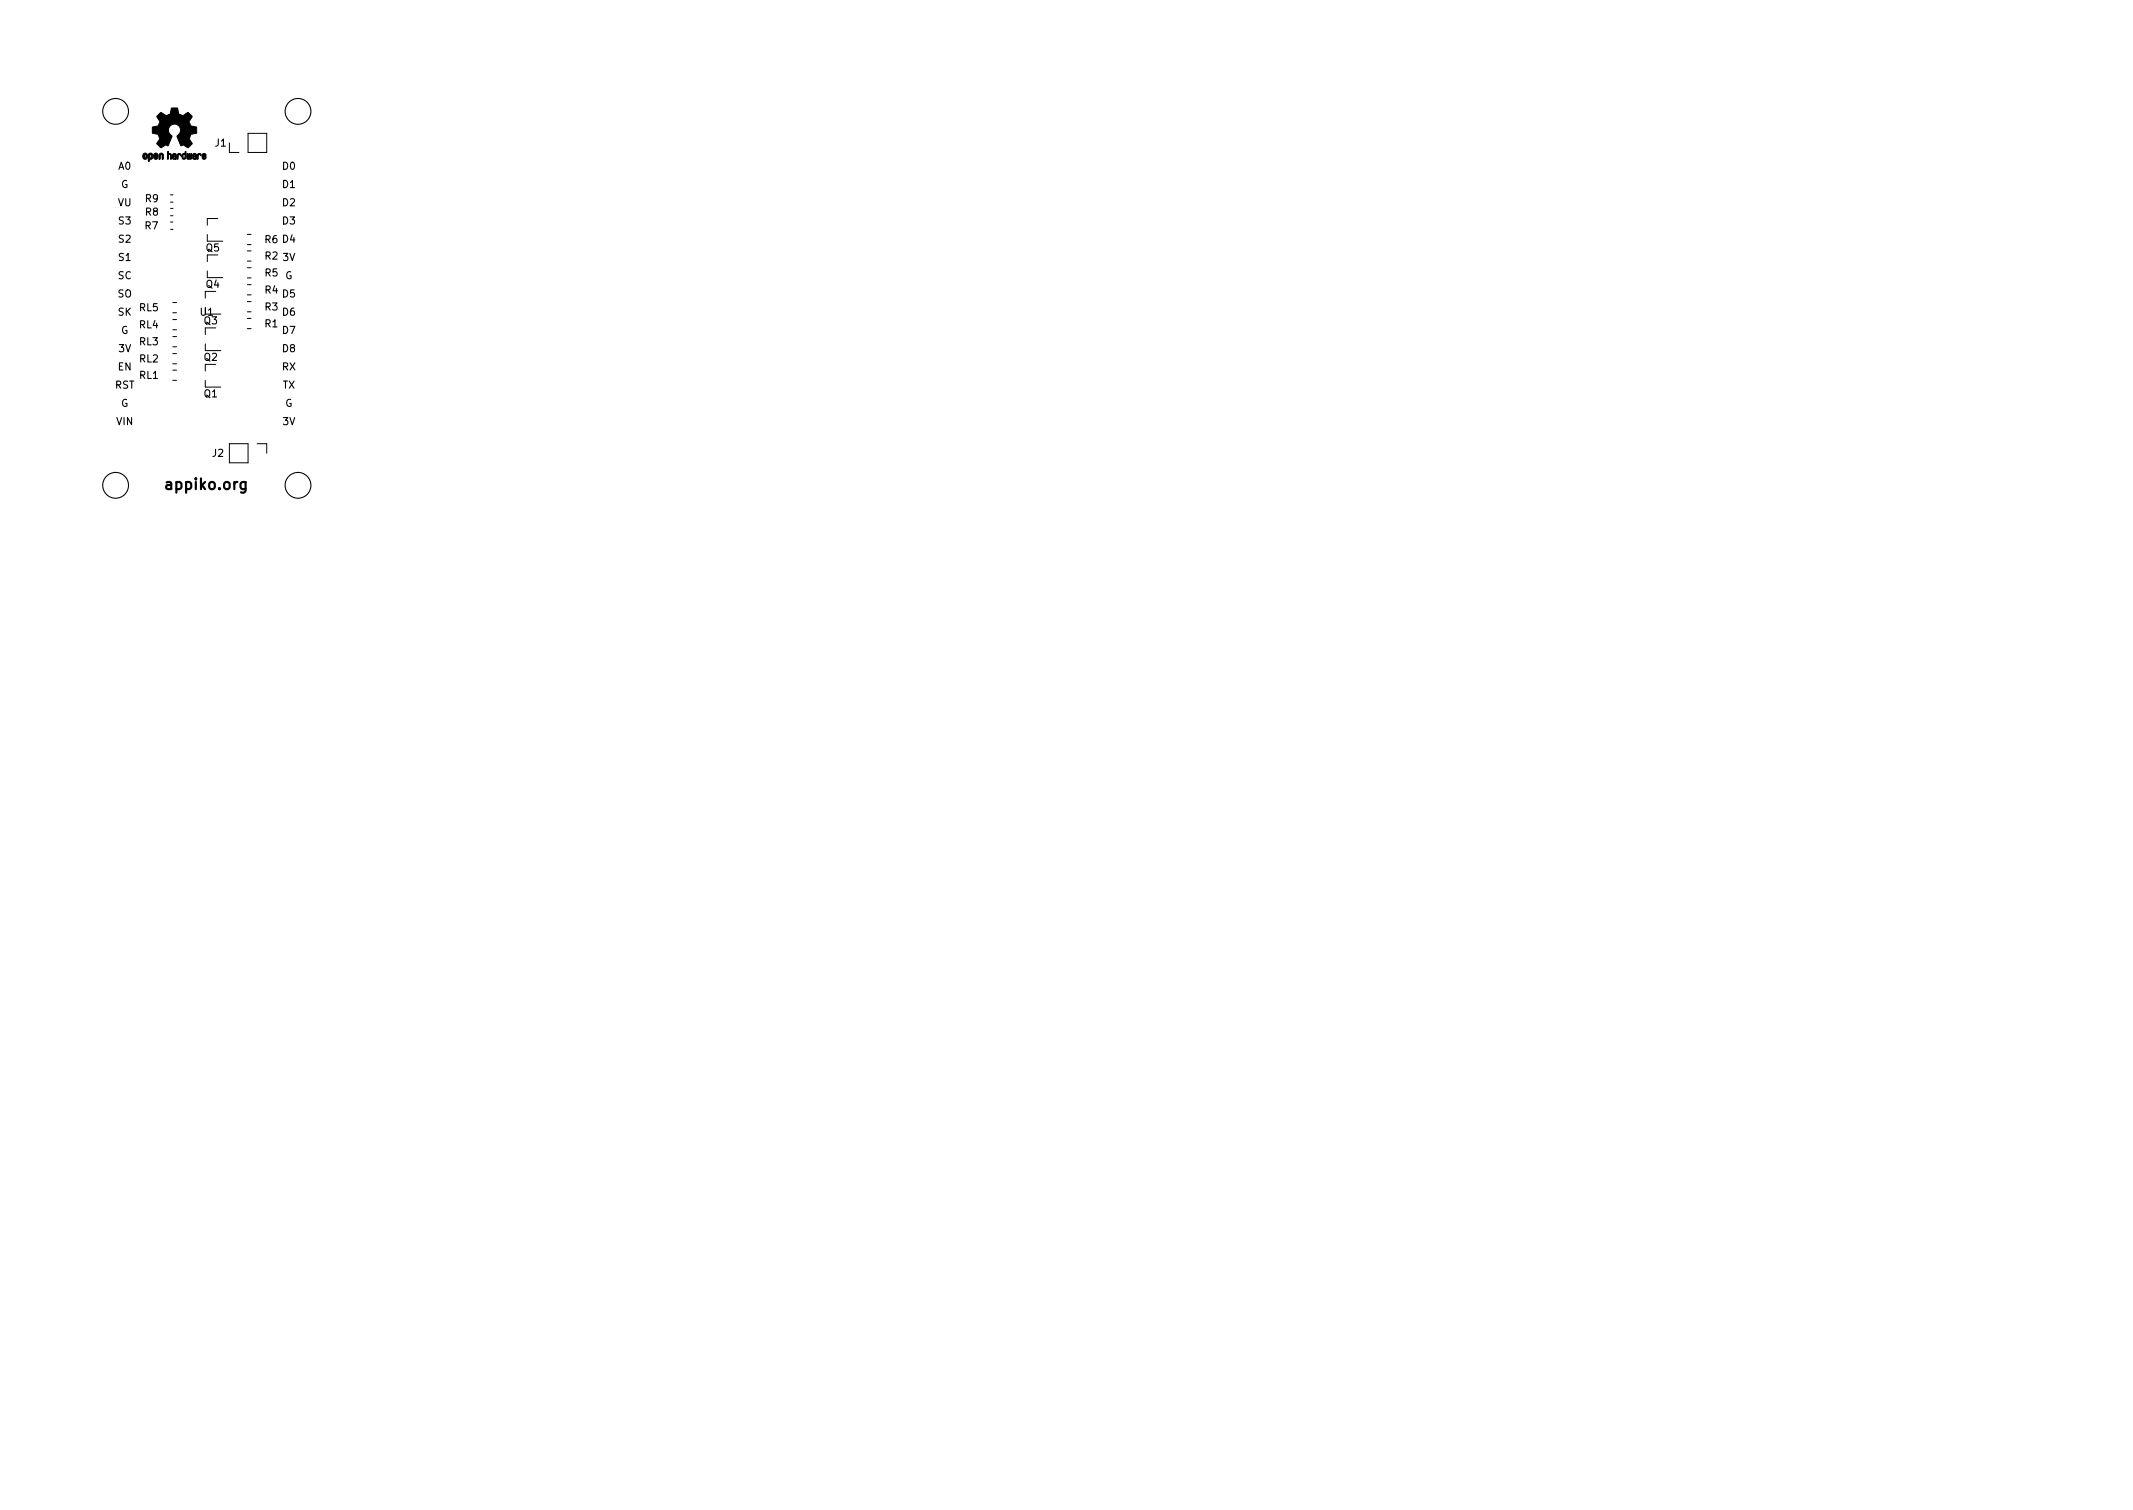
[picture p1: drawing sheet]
<svg xmlns="http://www.w3.org/2000/svg" width="297mm" height="210mm" viewBox="0 0 297 210" stroke-linecap="round" stroke-linejoin="round" font-family="sans-serif">
<defs><g id="words">
<text font-size="2.1" x="23.4" y="68.2">appiko.org</text>
<g font-size="1.4">
<text x="16.5" y="23.6">A0</text>
<text x="30" y="20.4">J1</text>
<text x="39.3" y="23.6">D0</text>
<text x="16.4" y="28.7">VU</text>
<text x="16.8" y="26.2">G</text>
<text x="20.3" y="28.1">R9</text>
<text x="39.3" y="28.7">D2</text>
<text x="39.3" y="26.2">D1</text>
<text x="16.5" y="33.8">S2</text>
<text x="16.5" y="31.2">S3</text>
<text x="20.2" y="31.9">R7</text>
<text x="20.3" y="30">R8</text>
<text x="28.7" y="35">Q5</text>
<text x="36.9" y="33.8">R6 D4</text>
<text x="39.3" y="31.2">D3</text>
<text x="16.4" y="41.4">SO</text>
<text x="16.4" y="38.9">SC</text>
<text x="16.5" y="36.3">S1</text>
<text x="28.7" y="40.1">Q4</text>
<text x="36.9" y="36.1">R2</text>
<text x="36.9" y="40.9">R4</text>
<text x="36.9" y="38.5">R5</text>
<text x="39.3" y="41.4">D5</text>
<text x="39.4" y="36.3">3V</text>
<text x="39.7" y="38.9">G</text>
<text x="16.4" y="43.9">SK</text>
<text x="16.8" y="46.5">G</text>
<text x="19.4" y="45.7">RL4</text>
<text x="19.4" y="43.3">RL5</text>
<text x="27.9" y="43.9">U1</text>
<text x="28.4" y="45.2">Q3</text>
<text x="36.9" y="45.6">R1</text>
<text x="36.9" y="43.2">R3</text>
<text x="39.3" y="46.5">D7</text>
<text x="39.3" y="43.9">D6</text>
<text x="16.4" y="51.6">EN</text>
<text x="16.5" y="49">3V</text>
<text x="19.4" y="48.1">RL3</text>
<text x="19.4" y="52.7">RL1</text>
<text x="19.4" y="50.5">RL2</text>
<text x="28.4" y="50.2">Q2</text>
<text x="39.3" y="51.6">RX</text>
<text x="39.3" y="49">D8</text>
<text x="16" y="54.1">RST</text>
<text x="16.2" y="59.2">VIN</text>
<text x="16.8" y="56.6">G</text>
<text x="28.4" y="55.3">Q1</text>
<text x="39.3" y="54.1">TX</text>
<text x="39.4" y="59.2">3V</text>
<text x="39.7" y="56.6">G</text>
<text x="29.6" y="63.6">J2</text>
</g>
</g></defs>
<g fill="none" stroke="#000" stroke-width=".15">
<circle cx="16.1" cy="15.5" r="1.8"/>
<circle cx="41.5" cy="15.5" r="1.8"/>
<circle cx="16.1" cy="67.6" r="1.8"/>
<circle cx="41.5" cy="67.6" r="1.8"/>
</g>
<g fill="none" stroke="#000" stroke-width=".14">
<path d="M31.9 19.9v1.3h1.4M34.5 18.6h2.6v2.6h-2.6zM23.7 31.9h.4M23.7 30.9h.4M23.7 30h.4M23.7 29h.4M23.7 28.1h.4M23.7 27.1h.4M28.9 32.7v.9h2.1M28.9 35.5v.9M28.9 37.7v1h2.1M30.3 30.4h-1.4v1"/>
<path d="M34.4 36.4h.6M34.4 34.9h.6M34.4 34.1h.6M34.4 32.6h.6M34.4 39.6h.6M34.4 38.7h.6M34.4 37.3h.6M24.1 53h.5M24.1 51.5h.5M24.1 50.7h.5M24.1 49.2h.5M24.1 43.5h.5"/>
<path d="M24.1 42.1h.5M24.1 46.9h.5M24.1 48.3h.5M24.1 44.5h.5M24.1 45.9h.5M28.6 40.6v.9M28.6 45.7v.9M28.6 47.9v.9h2.2M28.6 50.7v1M28.6 53v.9h2.2M28.6 43.7h2.2M34.4 44.3h.6"/>
<path d="M34.4 45.8h.6M34.4 43.4h.6M34.4 42h.6M34.4 41.1h.6M31.9 61.8h2.6v2.6h-2.6zM35.8 61.8h1.3v1.3"/>
</g>
<g fill="#000" stroke="#000" stroke-width=".14">
<path d="M22 16l.2-.2a.31 .31 0 0 1 .3-.1 .31 .31 0 0 1 .3 .2l.3 .2 .5-.2a.89 .89 0 0 0 .3-.8l.1-.1 .7 .1a.95 .95 0 0 0 .3 .8l.5 .2 .4-.3a.3 .3 0 0 1 .3-.1 .3 .3 0 0 1 .3 .2l.3 .3-.3 .5a.59 .59 0 0 0 .2 .9l.7 .1v.9h-.3a.57 .57 0 0 0-.7 .6l-.1 .1 .5 .7-.3 .3a.29 .29 0 0 1-.5 .2l-.2-.1a.46 .46 0 0 0-.6-.1l-.6-1.3a.86 .86 0 0 0 .5-1.1 .86 .86 0 0 0-1-.6 .86 .86 0 0 0-.6 1l.5 .7-.6 1.3-.3-.1-.3 .2a.34 .34 0 0 1-.4 .2 .34 .34 0 0 1-.3-.3l-.3-.3 .2-.3a.67 .67 0 0 0-.1-1l-.7-.1v-.9l.5-.1a.59 .59 0 0 0 .5-.8l-.2-.2a.3 .3 0 0 1-.2-.3 .3 .3 0 0 1 .2-.3zM20 21.4a.39 .39 0 0 1 .5 .4 .39 .39 0 0 1-.5 .3l-.1-.3h.2v.1a.11 .11 0 0 0 .1 .1 .11 .11 0 0 0 .1-.1l-.1-.4h-.1v.3h-.2zM20.8 21.4a.41 .41 0 0 1 .5 .1 .41 .41 0 0 1-.1 .5l-.1 .2h-.3v.2l-.1 .1v-.8h.1a.16 .16 0 0 0 .1 .2 .16 .16 0 0 0 .1 .1v-.5h-.1l-.1 .2h-.1zM21.5 21.4a.29 .29 0 0 1 .5 .1 .29 .29 0 0 1-.4 .4 .16 .16 0 0 0 .2 .1 .16 .16 0 0 0 .1-.2 .29 .29 0 0 1-.2 .4 .29 .29 0 0 1-.3-.3v-.3l.2 .1 .2-.1-.1-.1-.1 .1h-.2zM22.2 21.4a.34 .34 0 0 1 .5 0 .34 .34 0 0 1 .1 .4v.3l-.2 .1v-.4a.16 .16 0 0 0 0-.2 .16 .16 0 0 0-.2-.1l-.1 .4a.23 .23 0 0 1-.2 .3zM23.3 21.1h.2v.3a.34 .34 0 0 1 .4 .1 .34 .34 0 0 1 0 .4v.2l-.1 .1-.1-.6-.2-.1v.6l-.2 .1zM24.1 21.4a.32 .32 0 0 1 .4 .1 .32 .32 0 0 1 .1 .3v.3l-.2 .1v-.4l-.2 .1 .2 .2a.22 .22 0 0 1-.4-.1 .22 .22 0 0 1 .3-.3l.1-.1a.13 .13 0 0 0-.1-.1 .13 .13 0 0 0-.2 .1l-.1 .1zM24.8 21.4a.22 .22 0 0 1 .3 0 .22 .22 0 0 1 0 .3 .16 .16 0 0 0-.2-.2 .16 .16 0 0 0-.1 .2v.4l-.1 .1zM25.4 21.4h.3l.1-.2 .1-.1v.6a.32 .32 0 0 1-.2 .5 .32 .32 0 0 1-.4-.4h.2a.18 .18 0 0 0 .1 .2 .18 .18 0 0 0 .2-.2 .18 .18 0 0 0-.2-.3 .18 .18 0 0 0-.1 .3h-.2zM26 21.4h.1l.1 .6h.1v-.6h.1v.6h.2v-.6h.1v.7l-.1 .1h-.4l-.2-.1zM26.9 21.5l.1-.1a.33 .33 0 0 1 .4 .5v.2l-.1 .1-.1-.4-.2 .1 .2 .2a.23 .23 0 0 1-.4-.1 .23 .23 0 0 1 .3-.3l.1-.1a.17 .17 0 0 0-.2-.1 .17 .17 0 0 0-.1 .2zM27.5 21.5a.23 .23 0 0 1 .4-.1 .23 .23 0 0 1 0 .3 .16 .16 0 0 0-.2-.2 .16 .16 0 0 0-.1 .2v.4l-.1 .1z"/>
<path d="M28.2 21.5a.28 .28 0 0 1 .4-.1 .28 .28 0 0 1 .1 .3l-.4 .2a.18 .18 0 0 0 .2 .1 .18 .18 0 0 0 .1-.1 .25 .25 0 0 1-.2 .3 .25 .25 0 0 1-.2-.3v-.2l.1 .1 .3-.2a.16 .16 0 0 0-.2-.1 .16 .16 0 0 0-.1 .2h-.1z"/>
</g>
<use href="#words"/>
</svg>
